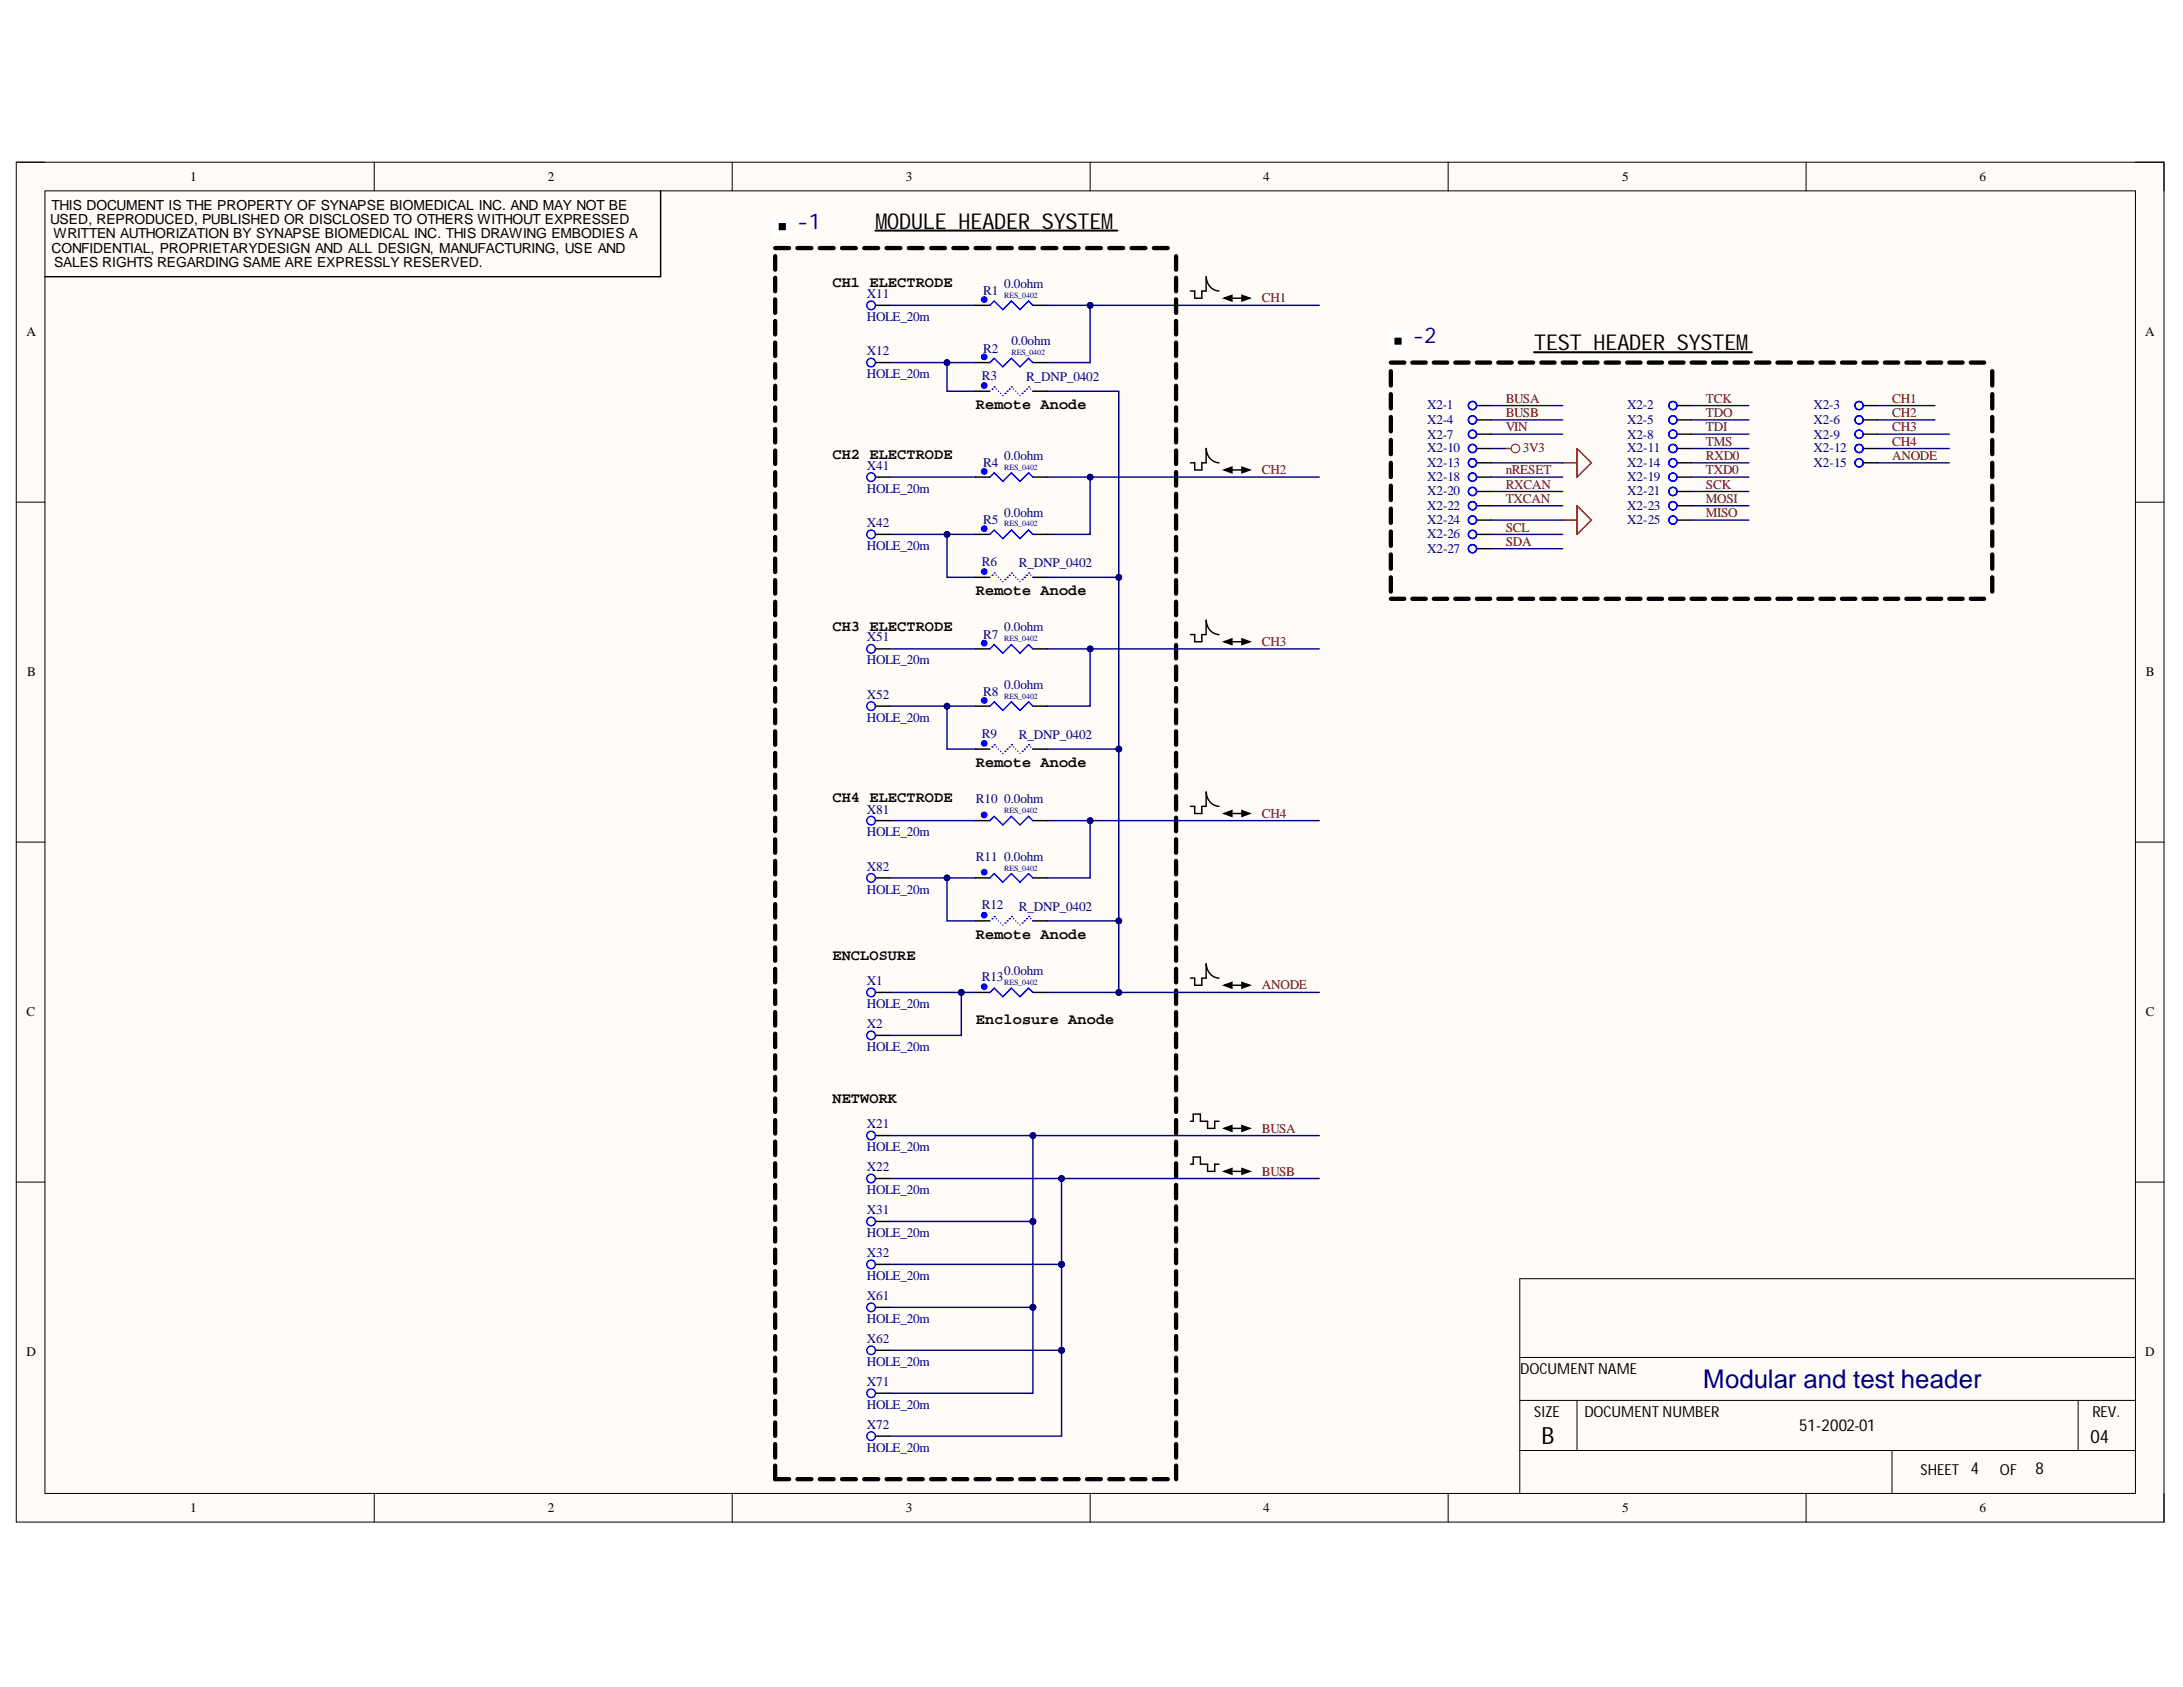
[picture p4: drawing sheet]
<svg xmlns="http://www.w3.org/2000/svg" width="279mm" height="216mm" viewBox="0 0 279 216" stroke-linecap="round" stroke-linejoin="round" font-family="sans-serif">
<defs><g id="words">
<text font-size="3.3" fill="#000080" x="218" y="177.6">Modular and test header</text>
<text font-size="3" x="197.3" y="184.8">B</text>
<g font-size="2.8" fill="#000080">
<text x="102" y="29.2">-1</text>
<text x="180.8" y="43.9">-2</text>
</g>
<g font-size="2.8">
<text x="112" y="29.2">M</text>
<text x="113.6" y="29.2">ODULE HEADER SYSTEM</text>
<text x="196.4" y="44.8">TEST HEADER SYSTEM</text>
</g>
<text font-size="2.4" x="267.6" y="184.6">04</text>
<g font-size="2.1">
<text x="230.3" y="183.2">51-2002-01</text>
<text x="260.5" y="188.7">8</text>
</g>
<g font-size="1.9">
<text x="106.5" y="36.8">CH1 ELECTRODE</text>
<text x="124.9" y="52.3">Remote Anode</text>
<text x="106.5" y="58.7">CH2 ELECTRODE</text>
<text x="124.9" y="76.2">Remote Anode</text>
<text x="106.5" y="80.7">CH3 ELECTRODE</text>
<text x="124.9" y="98.1">Remote Anode</text>
<text x="106.5" y="102.7">CH4 ELECTRODE</text>
<text x="106.5" y="122.8">ENCLOSURE</text>
<text x="124.9" y="120.1">Remote Anode</text>
<text x="124.9" y="131.1">Enclosure Anode</text>
<text x="106.5" y="141.2">NETWORK</text>
<text x="194.6" y="175.9">DOCUMENT NAME</text>
<text x="196.4" y="181.4">SIZE</text>
<text x="202.8" y="181.4">DOCUMENT NUMBER</text>
<text x="267.8" y="181.4">REV.</text>
<text x="245.8" y="188.8">SHEET 4</text>
<text x="256" y="188.8">OF</text>
</g>
<g font-size="1.8">
<text x="6.4" y="28.7">USED, REPRODUCED, PUBLISHED OR DISCLOSED TO OTHERS WITHOUT EXPRESSED</text>
<text x="6.6" y="26.9">THIS DOCUMENT IS THE PROPERTY OF SYNAPSE BIOMEDICAL INC. AND MAY NOT BE</text>
<text x="6.6" y="32.4">CONFIDENTIAL, PROPRIETARYDESIGN AND ALL DESIGN, MANUFACTURING, USE AND</text>
<text x="6.8" y="30.5">WRITTEN AUTHORIZATION BY SYNAPSE BIOMEDICAL INC. THIS DRAWING EMBODIES A</text>
<text x="6.9" y="34.1">SALES RIGHTS REGARDING SAME ARE EXPRESSLY RESERVED.</text>
</g>
<g font-size="1.7">
<text x="24.4" y="23.2">1</text>
<text x="70.1" y="23.2">2</text>
<text x="115.9" y="23.2">3</text>
<text x="161.7" y="23.2">4</text>
<text x="207.6" y="23.2">5</text>
<text x="253.3" y="23.2">6</text>
<text x="3.4" y="43">A</text>
<text x="274.6" y="43">A</text>
<text x="3.5" y="86.6">B</text>
<text x="274.7" y="86.6">B</text>
<text x="3.4" y="130.1">C</text>
<text x="274.7" y="130.1">C</text>
<text x="3.4" y="173.5">D</text>
<text x="274.6" y="173.5">D</text>
<text x="24.4" y="193.5">1</text>
<text x="70.1" y="193.5">2</text>
<text x="115.9" y="193.5">3</text>
<text x="161.7" y="193.5">4</text>
<text x="207.6" y="193.5">5</text>
<text x="253.3" y="193.5">6</text>
</g>
<g font-size="1.7" fill="#000080">
<text x="110.9" y="38.1">X11</text>
<text x="110.9" y="41.1">HOLE_20m</text>
<text x="125.8" y="37.8">R1</text>
<text x="128.5" y="36.9">0.0ohm</text>
<text x="110.9" y="45.5">X12</text>
<text x="125.8" y="45.1">R2</text>
<text x="129.5" y="44.2">0.0ohm</text>
<text x="110.9" y="48.4">HOLE_20m</text>
<text x="125.7" y="48.6">R3</text>
<text x="131.3" y="48.8">R_DNP_0402</text>
<text x="182.7" y="52.4">X2-1</text>
<text x="208.3" y="52.4">X2-2</text>
<text x="232.1" y="52.4">X2-3</text>
<text x="125.8" y="59.8">R4</text>
<text x="128.5" y="58.8">0.0ohm</text>
<text x="182.7" y="54.3">X2-4</text>
<text x="182.7" y="56.1">X2-7</text>
<text x="182.7" y="57.9">X2-10</text>
<text x="182.7" y="59.8">X2-13</text>
<text x="208.3" y="54.3">X2-5</text>
<text x="208.3" y="56.1">X2-8</text>
<text x="208.3" y="57.9">X2-11</text>
<text x="208.3" y="59.8">X2-14</text>
<text x="232.1" y="54.3">X2-6</text>
<text x="232.1" y="56.1">X2-9</text>
<text x="232.1" y="57.9">X2-12</text>
<text x="232.1" y="59.8">X2-15</text>
<text x="110.9" y="60.1">X41</text>
<text x="110.9" y="63.1">HOLE_20m</text>
<text x="182.7" y="61.6">X2-18</text>
<text x="182.7" y="63.4">X2-20</text>
<text x="182.7" y="65.3">X2-22</text>
<text x="208.3" y="61.6">X2-19</text>
<text x="208.3" y="63.4">X2-21</text>
<text x="208.3" y="65.3">X2-23</text>
<text x="110.9" y="67.5">X42</text>
<text x="110.9" y="70.4">HOLE_20m</text>
<text x="125.8" y="67.1">R5</text>
<text x="128.5" y="66.2">0.0ohm</text>
<text x="182.7" y="67.1">X2-24</text>
<text x="182.7" y="68.9">X2-26</text>
<text x="182.7" y="70.7">X2-27</text>
<text x="208.3" y="67.1">X2-25</text>
<text x="125.7" y="72.4">R6</text>
<text x="130.4" y="72.6">R_DNP_0402</text>
<text x="110.9" y="82.1">X51</text>
<text x="125.8" y="81.7">R7</text>
<text x="128.5" y="80.8">0.0ohm</text>
<text x="110.9" y="85">HOLE_20m</text>
<text x="110.9" y="89.4">X52</text>
<text x="125.8" y="89.1">R8</text>
<text x="128.5" y="88.2">0.0ohm</text>
<text x="110.9" y="92.4">HOLE_20m</text>
<text x="125.7" y="94.4">R9</text>
<text x="130.4" y="94.6">R_DNP_0402</text>
<text x="110.9" y="104.1">X81</text>
<text x="110.9" y="107">HOLE_20m</text>
<text x="124.9" y="102.8">R10</text>
<text x="128.5" y="102.8">0.0ohm</text>
<text x="110.9" y="111.4">X82</text>
<text x="124.9" y="110.1">R11</text>
<text x="128.5" y="110.1">0.0ohm</text>
<text x="110.9" y="114.4">HOLE_20m</text>
<text x="125.7" y="116.4">R12</text>
<text x="130.4" y="116.6">R_DNP_0402</text>
<text x="125.7" y="125.5">R13</text>
<text x="128.5" y="124.8">0.0ohm</text>
<text x="110.9" y="126.1">X1</text>
<text x="110.9" y="129">HOLE_20m</text>
<text x="110.9" y="131.6">X2</text>
<text x="110.9" y="134.5">HOLE_20m</text>
<text x="110.9" y="144.4">X21</text>
<text x="110.9" y="147.3">HOLE_20m</text>
<text x="110.9" y="149.9">X22</text>
<text x="110.9" y="152.8">HOLE_20m</text>
<text x="110.9" y="155.4">X31</text>
<text x="110.9" y="158.3">HOLE_20m</text>
<text x="110.9" y="160.9">X32</text>
<text x="110.9" y="163.8">HOLE_20m</text>
<text x="110.9" y="166.4">X61</text>
<text x="110.9" y="169.3">HOLE_20m</text>
<text x="110.9" y="171.8">X62</text>
<text x="110.9" y="174.8">HOLE_20m</text>
<text x="110.9" y="177.3">X71</text>
<text x="110.9" y="180.3">HOLE_20m</text>
<text x="110.9" y="182.8">X72</text>
<text x="110.9" y="185.8">HOLE_20m</text>
</g>
<g font-size="1.7" fill="#800000">
<text x="161.5" y="38.7">CH1</text>
<text x="192.7" y="51.6">BUSA</text>
<text x="192.7" y="53.3">BUSB</text>
<text x="218.3" y="51.6">TCK</text>
<text x="218.3" y="53.3">TDO</text>
<text x="242.2" y="51.6">CH1</text>
<text x="242.2" y="53.3">CH2</text>
<text x="192.7" y="55.2">VIN</text>
<text x="194.9" y="57.9">3V3</text>
<text x="218.3" y="57.1">TMS</text>
<text x="218.3" y="55.2">TDI</text>
<text x="218.3" y="58.8">RXD0</text>
<text x="242.2" y="55.2">CH3</text>
<text x="242.2" y="57.1">CH4</text>
<text x="242.2" y="58.8">ANODE</text>
<text x="161.5" y="60.7">CH2</text>
<text x="192.7" y="62.5">RXCAN</text>
<text x="192.7" y="64.3">TXCAN</text>
<text x="192.7" y="60.7">nRESET</text>
<text x="218.3" y="60.7">TXD0</text>
<text x="218.3" y="62.5">SCK</text>
<text x="218.3" y="64.3">MOSI</text>
<text x="192.7" y="68">SCL</text>
<text x="192.7" y="69.8">SDA</text>
<text x="218.3" y="66.2">MISO</text>
<text x="161.5" y="82.7">CH3</text>
<text x="161.5" y="104.6">CH4</text>
<text x="161.5" y="126.6">ANODE</text>
<text x="161.5" y="145">BUSA</text>
<text x="161.5" y="150.5">BUSB</text>
</g>
<g font-size="1" fill="#000080">
<text x="128.5" y="38.1">RES_0402</text>
<text x="129.5" y="45.4">RES_0402</text>
<text x="128.5" y="60.1">RES_0402</text>
<text x="128.5" y="67.4">RES_0402</text>
<text x="128.5" y="82.1">RES_0402</text>
<text x="128.5" y="89.4">RES_0402</text>
<text x="128.5" y="104.1">RES_0402</text>
<text x="128.5" y="111.4">RES_0402</text>
<text x="128.5" y="126">RES_0402</text>
</g>
</g></defs>
<path d="M2.1 20.8h274.9v174h-274.9z" fill-rule="evenodd" fill="#fffcf8"/>
<path d="M2.1 20.8h274.9v174h-274.9z" fill="none" stroke="#000" stroke-width=".13"/>
<path d="M5.8 24.4h267.5v166.7h-267.5z" fill-rule="evenodd" fill="#fffcf8"/>
<g fill="none" stroke="#000" stroke-width=".13">
<path d="M2.1 20.8h3.7M5.8 24.4h267.5v166.7h-267.5zM47.9 20.8v3.6M93.7 20.8v3.6M139.5 20.8v3.6M185.3 20.8v3.6M231.2 20.8v3.6M273.3 20.8h3.7v3.6M2.1 64.3h3.7M273.3 64.3h3.7M2.1 107.8h3.7M273.3 107.8h3.7"/>
<path d="M2.1 151.3h3.7M273.3 151.3h3.7M194.5 179.2h78.8M194.5 173.7h78.8M201.8 179.2v6.4M266 179.2v6.4M273.3 163.6h-78.8v27.5M47.9 191.1v3.7M93.7 191.1v3.7M139.5 191.1v3.7M185.3 191.1v3.7M194.5 185.6h78.8"/>
<path d="M231.2 191.1v3.7M242.2 185.6v5.5M277 191.1v3.7"/>
</g>
<g fill="none" stroke="#000" stroke-width=".18">
<path d="M84.6 24.4v11h-78.8M189 51.9h1.8M189 53.7h1.8M189 55.6h1.8M189 57.4h1.8M189 59.2h1.8M214.7 51.9h1.8M214.7 53.7h1.8M214.7 55.6h1.8M214.7 57.4h1.8M214.7 59.2h1.8M238.5 51.9h1.8"/>
<path d="M238.5 53.7h1.8M238.5 55.6h1.8M238.5 57.4h1.8M238.5 59.2h1.8M189 61.1h1.8M189 62.9h1.8M189 64.7h1.8M189 66.6h1.8M189 68.4h1.8M189 70.2h1.8M214.7 61.1h1.8M214.7 62.9h1.8"/>
<path d="M214.7 64.7h1.8M214.7 66.6h1.8"/>
</g>
<circle cx="194" cy="57.4" r=".55" fill="none" stroke="#800000" stroke-width=".13"/>
<path d="M192.7 57.4h.7M200 59.2h1.8M201.8 57.4l1.9 1.8-1.9 1.9zM200 66.6h1.8M201.8 64.7l1.9 1.9-1.9 1.8z" fill="none" stroke="#800000" stroke-width=".18"/>
<path d="M178 42.7h1.9v1.9h-1.9z" fill-rule="evenodd" fill="#000"/>
<path d="M178 42.7h1.9v1.9h-1.9z" fill="none" stroke="#fff" stroke-width=".92"/>
<path d="M196.3 45.1h27.9" fill="none" stroke="#000" stroke-width=".25"/>
<g fill="none" stroke="#000" stroke-width=".55">
<path d="M178 46.4h1.7M178 47.5v1.8M178 50.4v1.9M178 53.4v1.8M178 56.3v1.8M178 59.2v1.9M180.8 46.4h1.7M183.5 46.4h1.7M186.3 46.4h1.7M189 46.4h1.7M191.8 46.4h1.7M194.5 46.4h1.7"/>
<path d="M197.3 46.4h1.7M200 46.4h1.7M202.8 46.4h1.7M205.5 46.4h1.7M208.3 46.4h1.7M211 46.4h1.7M213.8 46.4h1.7M216.5 46.4h1.7M219.2 46.4h1.8M222 46.4h1.7M224.7 46.4h1.8M227.5 46.4h1.7"/>
<path d="M230.2 46.4h1.8M233 46.4h1.7M235.7 46.4h1.8M238.5 46.4h1.7M241.2 46.4h1.8M244 46.4h1.7M246.7 46.4h1.8M249.5 46.4h1.7M252.2 46.4h1.7M255 47.5v1.8M255 50.4v1.9M255 53.4v1.8"/>
<path d="M255 56.3v1.8M255 59.2v1.9M178 62.2v1.8M178 65.1v1.8M178 68v1.9M178 71v1.8M178 73.9v1.8M178 76.6h1.7M180.8 76.6h1.7M183.5 76.6h1.7M186.3 76.6h1.7M189 76.6h1.7"/>
<path d="M191.8 76.6h1.7M194.5 76.6h1.7M197.3 76.6h1.7M200 76.6h1.7M202.8 76.6h1.7M205.5 76.6h1.7M208.3 76.6h1.7M211 76.6h1.7M213.8 76.6h1.7M216.5 76.6h1.7M219.2 76.6h1.8M222 76.6h1.7"/>
<path d="M224.7 76.6h1.8M227.5 76.6h1.7M230.2 76.6h1.8M233 76.6h1.7M235.7 76.6h1.8M238.5 76.6h1.7M241.2 76.6h1.8M244 76.6h1.7M246.7 76.6h1.8M249.5 76.6h1.7M252.2 76.6h1.7M255 62.2v1.8"/>
<path d="M255 65.1v1.8M255 68v1.9M255 71v1.8M255 73.9v1.8"/>
</g>
<g fill="none" stroke="#00f" stroke-width=".18">
<circle cx="188.5" cy="59.2" r=".53"/>
<circle cx="188.5" cy="53.7" r=".52"/>
<circle cx="188.5" cy="57.4" r=".52"/>
<circle cx="188.5" cy="55.6" r=".52"/>
<circle cx="188.5" cy="51.9" r=".52"/>
<circle cx="188.5" cy="53.7" r=".53"/>
<circle cx="214.1" cy="59.2" r=".53"/>
<circle cx="214.1" cy="53.7" r=".52"/>
<circle cx="214.1" cy="57.4" r=".52"/>
<circle cx="214.1" cy="55.6" r=".52"/>
<circle cx="214.1" cy="51.9" r=".52"/>
<circle cx="214.1" cy="53.7" r=".53"/>
<circle cx="237.9" cy="59.2" r=".53"/>
<circle cx="237.9" cy="53.7" r=".52"/>
<circle cx="237.9" cy="57.4" r=".52"/>
<circle cx="237.9" cy="55.6" r=".52"/>
<circle cx="237.9" cy="51.9" r=".52"/>
<circle cx="237.9" cy="53.7" r=".53"/>
<circle cx="188.5" cy="64.7" r=".53"/>
<circle cx="188.5" cy="68.4" r=".53"/>
<circle cx="188.5" cy="62.9" r=".53"/>
<circle cx="188.5" cy="61.1" r=".52"/>
<circle cx="188.5" cy="70.2" r=".52"/>
<circle cx="188.5" cy="66.6" r=".52"/>
<circle cx="214.1" cy="64.7" r=".53"/>
<circle cx="214.1" cy="62.9" r=".53"/>
<circle cx="214.1" cy="61.1" r=".52"/>
<circle cx="214.1" cy="66.6" r=".52"/>
</g>
<g fill="none" stroke="#000080" stroke-width=".18">
<path d="M134 39.1h34.8M190.8 51.9h9.2M190.8 53.7h9.2M190.8 57.4h1.9M190.8 55.6h9.2M190.8 59.2h9.2M216.5 51.9h7.3M216.5 53.7h7.3M216.5 57.4h7.3M216.5 55.6h7.3M216.5 59.2h7.3M240.3 51.9h7.3"/>
<path d="M240.3 53.7h7.3M240.3 57.4h9.2M240.3 55.6h9.2M240.3 59.2h9.2M190.8 61.1h9.2M190.8 62.9h9.2M190.8 64.7h9.2M190.8 66.6h9.2M190.8 68.4h9.2M190.8 70.2h9.2M216.5 61.1h7.3M216.5 62.9h7.3"/>
<path d="M216.5 64.7h7.3M216.5 66.6h7.3"/>
</g>
<circle cx="139.5" cy="39.1" r=".37" fill="#000080"/>
<circle cx="139.5" cy="39.1" r=".37" fill="none" stroke="#000080" stroke-width=".13"/>
<path d="M113.9 46.4h11" fill="none" stroke="#000080" stroke-width=".18"/>
<circle cx="121.2" cy="46.4" r=".37" fill="#000080"/>
<circle cx="121.2" cy="46.4" r=".37" fill="none" stroke="#000080" stroke-width=".13"/>
<path d="M113.9 112.4h11" fill="none" stroke="#000080" stroke-width=".18"/>
<circle cx="121.2" cy="112.4" r=".37" fill="#000080"/>
<circle cx="121.2" cy="112.4" r=".37" fill="none" stroke="#000080" stroke-width=".13"/>
<path d="M113.9 127h11" fill="none" stroke="#000080" stroke-width=".18"/>
<circle cx="123" cy="127" r=".37" fill="#000080"/>
<circle cx="123" cy="127" r=".37" fill="none" stroke="#000080" stroke-width=".13"/>
<path d="M113.9 90.4h11" fill="none" stroke="#000080" stroke-width=".18"/>
<circle cx="121.2" cy="90.4" r=".37" fill="#000080"/>
<circle cx="121.2" cy="90.4" r=".37" fill="none" stroke="#000080" stroke-width=".13"/>
<path d="M113.9 68.4h11" fill="none" stroke="#000080" stroke-width=".18"/>
<circle cx="121.2" cy="68.4" r=".37" fill="#000080"/>
<circle cx="121.2" cy="68.4" r=".37" fill="none" stroke="#000080" stroke-width=".13"/>
<g fill="#000">
<path d="M156.7 144.4l1-.4v.8zM156.7 149.9l1-.4v.8zM159 144l1 .4-1 .4zM159 149.5l1 .4-1 .4z"/>
<path d="M99.2 28.1h1.8v1.8h-1.8z" fill-rule="evenodd"/>
</g>
<path d="M99.2 28.1h1.8v1.8h-1.8z" fill="none" stroke="#fff" stroke-width=".91"/>
<path d="M112 29.5h31" fill="none" stroke="#000" stroke-width=".25"/>
<g fill="none" stroke="#000" stroke-width=".55">
<path d="M99.2 31.7h1.8M99.2 32.8v1.7M99.2 35.6v1.7M99.2 38.3v1.7M102.1 31.7h1.7M104.9 31.7h1.8M107.8 31.7h1.7M110.6 31.7h1.8M113.5 31.7h1.7M116.3 31.7h1.8M119.2 31.7h1.7M122 31.7h1.8"/>
<path d="M124.9 31.7h1.8M127.7 31.7h1.8M130.6 31.7h1.7M133.4 31.7h1.8M136.3 31.7h1.8M139.1 31.7h1.8M142 31.7h1.8M144.8 31.7h1.8M147.7 31.7h1.8M150.5 32.8v1.7M150.5 35.6v1.7M150.5 38.3v1.7"/>
<path d="M99.2 41.1v1.7M99.2 43.8v1.8M99.2 46.6v1.7M99.2 49.4v1.7M99.2 52.1v1.8M99.2 54.9v1.7M99.2 57.7v1.7M150.5 41.1v1.7M150.5 43.8v1.8M150.5 46.6v1.7M150.5 49.4v1.7M150.5 52.1v1.8"/>
<path d="M150.5 54.9v1.7M150.5 57.7v1.7M99.2 60.4v1.8M99.2 63.2v1.7M99.2 66v1.7M99.2 68.7v1.7M99.2 71.5v1.7M99.2 74.2v1.8M99.2 77v1.7M99.2 79.8v1.7M150.5 60.4v1.8M150.5 63.2v1.7"/>
<path d="M150.5 66v1.7M150.5 68.7v1.7M150.5 71.5v1.7M150.5 74.2v1.8M150.5 77v1.7M150.5 79.8v1.7M99.2 82.5v1.8M99.2 85.3v1.7M99.2 88.1v1.7M99.2 90.8v1.8M99.2 93.6v1.7M99.2 96.4v1.7"/>
<path d="M99.2 99.1v1.8M150.5 82.5v1.8M150.5 85.3v1.7M150.5 88.1v1.7M150.5 90.8v1.8M150.5 93.6v1.7M150.5 96.4v1.7M150.5 99.1v1.8M99.2 101.9v1.7M99.2 104.6v1.8M99.2 107.4v1.7M99.2 110.2v1.7"/>
<path d="M99.2 112.9v1.8M99.2 115.7v1.7M99.2 118.5v1.7M150.5 101.9v1.7M150.5 104.6v1.8M150.5 107.4v1.7M150.5 110.2v1.7M150.5 112.9v1.8M150.5 115.7v1.7M150.5 118.5v1.7M99.2 121.2v1.8M99.2 124v1.7"/>
<path d="M99.2 126.8v1.7M99.2 129.5v1.8M99.2 132.3v1.7M99.2 135.1v1.7M99.2 137.8v1.7M150.5 121.2v1.8M150.5 124v1.7M150.5 126.8v1.7M150.5 129.5v1.8M150.5 132.3v1.7M150.5 135.1v1.7M150.5 137.8v1.7"/>
<path d="M99.2 140.6v1.7M99.2 143.3v1.8M99.2 146.1v1.7M99.2 148.9v1.7M99.2 151.6v1.8M99.2 154.4v1.7M99.2 157.2v1.7M99.2 159.9v1.8M150.5 140.6v1.7M150.5 143.3v1.8M150.5 146.1v1.7M150.5 148.9v1.7"/>
<path d="M150.5 151.6v1.8M150.5 154.4v1.7M150.5 157.2v1.7M150.5 159.9v1.8M99.2 162.7v1.7M99.2 165.5v1.7M99.2 168.2v1.7M99.2 171v1.7M99.2 173.7v1.8M99.2 176.5v1.7M99.2 179.3v1.7M150.5 162.7v1.7"/>
<path d="M150.5 165.5v1.7M150.5 168.2v1.7M150.5 171v1.7M150.5 173.7v1.8M150.5 176.5v1.7M150.5 179.3v1.7M99.2 182v1.8M99.2 184.8v1.7M99.2 187.6v1.7h1.8M102.1 189.3h1.8M104.9 189.3h1.8M107.8 189.3h1.7"/>
<path d="M110.6 189.3h1.8M113.5 189.3h1.7M116.3 189.3h1.8M119.2 189.3h1.8M122 189.3h1.8M124.9 189.3h1.8M127.7 189.3h1.8M130.6 189.3h1.7M133.4 189.3h1.8M136.3 189.3h1.8M139.1 189.3h1.8M142 189.3h1.8"/>
<path d="M144.8 189.3h1.8M147.7 189.3h1.8M150.5 182v1.8M150.5 184.8v1.7M150.5 187.6v1.7"/>
</g>
<g fill="none" stroke="#000" stroke-width=".18">
<path d="M112 39.1h1.9M112 46.4h1.9M112 61.1h1.9M112 68.4h1.9M112 83h1.9M112 90.4h1.9M112 105h1.9M112 112.4h1.9M112 127h1.9M112 132.5h1.9M152.4 143.5h.3v-.9h.9v.9h1v.9h.9v-.9h.5M152.4 149h.3v-.9h.9v.9h1v.9h.9v-.9h.5"/>
<path d="M156.7 144.4l1-.4v.8zM156.7 149.9l1-.4v.8zM156.9 144.4h2.8M156.9 149.9h2.8M159 144l1 .4-1 .4zM159 149.5l1 .4-1 .4z"/>
</g>
<g fill="none" stroke="#00f" stroke-width=".18">
<circle cx="111.5" cy="39.1" r=".55"/>
<circle cx="111.5" cy="46.4" r=".55"/>
<circle cx="111.5" cy="68.4" r=".55"/>
<circle cx="111.5" cy="61.1" r=".55"/>
<circle cx="111.5" cy="83" r=".55"/>
<circle cx="111.5" cy="90.4" r=".55"/>
<circle cx="111.5" cy="112.4" r=".55"/>
<circle cx="111.5" cy="105" r=".55"/>
<circle cx="111.5" cy="127" r=".55"/>
<circle cx="111.5" cy="132.5" r=".55"/>
</g>
<path d="M113.9 145.3h54.9" fill="none" stroke="#000080" stroke-width=".18"/>
<circle cx="132.2" cy="145.3" r=".37" fill="#000080"/>
<circle cx="132.2" cy="145.3" r=".37" fill="none" stroke="#000080" stroke-width=".13"/>
<path d="M113.9 150.8h54.9" fill="none" stroke="#000080" stroke-width=".18"/>
<circle cx="135.9" cy="150.8" r=".36" fill="#000080"/>
<circle cx="135.9" cy="150.8" r=".36" fill="none" stroke="#000080" stroke-width=".13"/>
<path d="M112 145.3h1.9M112 150.8h1.9M112 156.3h1.9M112 161.8h1.9M112 167.3h1.9M112 172.8h1.9M112 178.3h1.9M112 183.8h1.9" fill="none" stroke="#000" stroke-width=".18"/>
<g fill="none" stroke="#00f" stroke-width=".18">
<circle cx="111.5" cy="150.8" r=".55"/>
<circle cx="111.5" cy="156.3" r=".55"/>
<circle cx="111.5" cy="145.3" r=".55"/>
<circle cx="111.5" cy="167.3" r=".55"/>
<circle cx="111.5" cy="161.8" r=".55"/>
<circle cx="111.5" cy="178.3" r=".55"/>
<circle cx="111.5" cy="172.8" r=".55"/>
<circle cx="111.5" cy="183.8" r=".55"/>
</g>
<path d="M113.9 156.3h18.3" fill="none" stroke="#000080" stroke-width=".18"/>
<circle cx="132.2" cy="156.3" r=".37" fill="#000080"/>
<circle cx="132.2" cy="156.3" r=".37" fill="none" stroke="#000080" stroke-width=".13"/>
<path d="M132.2 145.3v11" fill="none" stroke="#000080" stroke-width=".18"/>
<circle cx="132.2" cy="156.3" r=".37" fill="#000080"/>
<circle cx="132.2" cy="156.3" r=".37" fill="none" stroke="#000080" stroke-width=".13"/>
<circle cx="132.2" cy="145.3" r=".37" fill="#000080"/>
<circle cx="132.2" cy="145.3" r=".37" fill="none" stroke="#000080" stroke-width=".13"/>
<path d="M113.9 167.3h18.3" fill="none" stroke="#000080" stroke-width=".18"/>
<circle cx="132.2" cy="167.3" r=".37" fill="#000080"/>
<circle cx="132.2" cy="167.3" r=".37" fill="none" stroke="#000080" stroke-width=".13"/>
<path d="M132.2 156.3v11" fill="none" stroke="#000080" stroke-width=".18"/>
<circle cx="132.2" cy="167.3" r=".37" fill="#000080"/>
<circle cx="132.2" cy="167.3" r=".37" fill="none" stroke="#000080" stroke-width=".13"/>
<circle cx="132.2" cy="156.3" r=".37" fill="#000080"/>
<circle cx="132.2" cy="156.3" r=".37" fill="none" stroke="#000080" stroke-width=".13"/>
<path d="M113.9 161.8h22" fill="none" stroke="#000080" stroke-width=".18"/>
<circle cx="135.9" cy="161.8" r=".37" fill="#000080"/>
<circle cx="135.9" cy="161.8" r=".37" fill="none" stroke="#000080" stroke-width=".13"/>
<path d="M135.9 150.8v11" fill="none" stroke="#000080" stroke-width=".18"/>
<circle cx="135.9" cy="161.8" r=".37" fill="#000080"/>
<circle cx="135.9" cy="161.8" r=".37" fill="none" stroke="#000080" stroke-width=".13"/>
<circle cx="135.9" cy="150.8" r=".36" fill="#000080"/>
<circle cx="135.9" cy="150.8" r=".36" fill="none" stroke="#000080" stroke-width=".13"/>
<path d="M113.9 172.8h22" fill="none" stroke="#000080" stroke-width=".18"/>
<circle cx="135.9" cy="172.8" r=".37" fill="#000080"/>
<circle cx="135.9" cy="172.8" r=".37" fill="none" stroke="#000080" stroke-width=".13"/>
<path d="M135.9 161.8v11" fill="none" stroke="#000080" stroke-width=".18"/>
<circle cx="135.9" cy="172.8" r=".37" fill="#000080"/>
<circle cx="135.9" cy="172.8" r=".37" fill="none" stroke="#000080" stroke-width=".13"/>
<circle cx="135.9" cy="161.8" r=".37" fill="#000080"/>
<circle cx="135.9" cy="161.8" r=".37" fill="none" stroke="#000080" stroke-width=".13"/>
<path d="M139.5 39.1v7.3h-5.5" fill="none" stroke="#000080" stroke-width=".18"/>
<circle cx="139.5" cy="39.1" r=".37" fill="#000080"/>
<circle cx="139.5" cy="39.1" r=".37" fill="none" stroke="#000080" stroke-width=".13"/>
<path d="M152.4 37.2h.5v1h.9v-1h.6v-1.8a1.78 1.78 0 0 0 1.6 1.8M124.9 127h1.8M132.2 127h1.8" fill="none" stroke="#000" stroke-width=".18"/>
<path d="M126.7 127l.5-.5 1.1 1.1 1.1-1.1 1.1 1.1 1.1-1.1 .6 .5" fill="none" stroke="#00f" stroke-width=".18"/>
<circle cx="126" cy="126.3" r=".37" fill="#00f"/>
<circle cx="126" cy="126.3" r=".37" fill="none" stroke="#00f" stroke-width=".13"/>
<path d="M134 127h34.8" fill="none" stroke="#000080" stroke-width=".18"/>
<circle cx="143.2" cy="127" r=".37" fill="#000080"/>
<circle cx="143.2" cy="127" r=".37" fill="none" stroke="#000080" stroke-width=".13"/>
<path d="M123 127v5.5h-9.1" fill="none" stroke="#000080" stroke-width=".18"/>
<circle cx="123" cy="127" r=".37" fill="#000080"/>
<circle cx="123" cy="127" r=".37" fill="none" stroke="#000080" stroke-width=".13"/>
<g fill="none" stroke="#000" stroke-width=".18">
<path d="M156.7 38.2l1-.4v.7zM156.9 38.2h2.8M159 37.8l1 .4-1 .3zM152.4 59.2h.5v.9h.9v-.9h.6v-1.8a1.78 1.78 0 0 0 1.6 1.8M159 59.8l1 .3-1 .4zM156.7 60.1l1-.3v.7zM156.9 60.1h2.8M152.4 81.2h.5v.9h.9v-.9h.6v-1.8a1.78 1.78 0 0 0 1.6 1.8M156.7 82.1l1-.3v.7zM156.9 82.1h2.8M159 81.8l1 .3-1 .4zM152.4 125.2h.5v.9h.9v-.9h.6v-1.9a1.78 1.78 0 0 0 1.6 1.9"/>
<path d="M156.7 126.1l1-.4v.8zM156.9 126.1h2.8M159 125.7l1 .4-1 .4z"/>
</g>
<path d="M156.7 38.2l1-.4v.7zM159 37.8l1 .4-1 .3zM156.7 60.1l1-.3v.7zM159 59.8l1 .3-1 .4zM156.7 82.1l1-.3v.7zM159 81.8l1 .3-1 .4zM156.7 126.1l1-.4v.8zM159 125.7l1 .4-1 .4z" fill="#000"/>
<path d="M134 105h34.8" fill="none" stroke="#000080" stroke-width=".18"/>
<circle cx="139.5" cy="105" r=".37" fill="#000080"/>
<circle cx="139.5" cy="105" r=".37" fill="none" stroke="#000080" stroke-width=".13"/>
<path d="M152.4 103.2h.5v.9h.9v-.9h.6v-1.8a1.78 1.78 0 0 0 1.6 1.8M156.7 104.1l1-.4v.8zM156.9 104.1h2.8M159 103.7l1 .4-1 .4z" fill="none" stroke="#000" stroke-width=".18"/>
<path d="M156.7 104.1l1-.4v.8zM159 103.7l1 .4-1 .4z" fill="#000"/>
<path d="M139.5 61.1v7.3h-5.5" fill="none" stroke="#000080" stroke-width=".18"/>
<circle cx="139.5" cy="61.1" r=".37" fill="#000080"/>
<circle cx="139.5" cy="61.1" r=".37" fill="none" stroke="#000080" stroke-width=".13"/>
<path d="M139.5 83v7.4h-5.5" fill="none" stroke="#000080" stroke-width=".18"/>
<circle cx="139.5" cy="83" r=".37" fill="#000080"/>
<circle cx="139.5" cy="83" r=".37" fill="none" stroke="#000080" stroke-width=".13"/>
<path d="M139.5 105v7.4h-5.5" fill="none" stroke="#000080" stroke-width=".18"/>
<circle cx="139.5" cy="105" r=".37" fill="#000080"/>
<circle cx="139.5" cy="105" r=".37" fill="none" stroke="#000080" stroke-width=".13"/>
<path d="M135.9 172.8v11h-22" fill="none" stroke="#000080" stroke-width=".18"/>
<circle cx="135.9" cy="172.8" r=".37" fill="#000080"/>
<circle cx="135.9" cy="172.8" r=".37" fill="none" stroke="#000080" stroke-width=".13"/>
<path d="M132.2 167.3v11h-18.3" fill="none" stroke="#000080" stroke-width=".18"/>
<circle cx="132.2" cy="167.3" r=".37" fill="#000080"/>
<circle cx="132.2" cy="167.3" r=".37" fill="none" stroke="#000080" stroke-width=".13"/>
<path d="M134 50.1h9.2v76.9" fill="none" stroke="#000080" stroke-width=".18"/>
<circle cx="143.2" cy="127" r=".37" fill="#000080"/>
<circle cx="143.2" cy="127" r=".37" fill="none" stroke="#000080" stroke-width=".13"/>
<circle cx="143.2" cy="117.8" r=".37" fill="#000080"/>
<circle cx="143.2" cy="117.8" r=".37" fill="none" stroke="#000080" stroke-width=".13"/>
<circle cx="143.2" cy="95.9" r=".37" fill="#000080"/>
<circle cx="143.2" cy="95.9" r=".37" fill="none" stroke="#000080" stroke-width=".13"/>
<circle cx="143.2" cy="73.9" r=".37" fill="#000080"/>
<circle cx="143.2" cy="73.9" r=".37" fill="none" stroke="#000080" stroke-width=".13"/>
<path d="M121.2 68.4v5.5h3.7" fill="none" stroke="#000080" stroke-width=".18"/>
<circle cx="121.2" cy="68.4" r=".37" fill="#000080"/>
<circle cx="121.2" cy="68.4" r=".37" fill="none" stroke="#000080" stroke-width=".13"/>
<path d="M121.2 90.4v5.5h3.7" fill="none" stroke="#000080" stroke-width=".18"/>
<circle cx="121.2" cy="90.4" r=".37" fill="#000080"/>
<circle cx="121.2" cy="90.4" r=".37" fill="none" stroke="#000080" stroke-width=".13"/>
<path d="M121.2 112.4v5.5h3.7" fill="none" stroke="#000080" stroke-width=".18"/>
<circle cx="121.2" cy="112.4" r=".37" fill="#000080"/>
<circle cx="121.2" cy="112.4" r=".37" fill="none" stroke="#000080" stroke-width=".13"/>
<path d="M134 117.9h9.2" fill="none" stroke="#000080" stroke-width=".18"/>
<circle cx="143.2" cy="117.8" r=".37" fill="#000080"/>
<circle cx="143.2" cy="117.8" r=".37" fill="none" stroke="#000080" stroke-width=".13"/>
<path d="M134 95.9h9.2" fill="none" stroke="#000080" stroke-width=".18"/>
<circle cx="143.2" cy="95.9" r=".37" fill="#000080"/>
<circle cx="143.2" cy="95.9" r=".37" fill="none" stroke="#000080" stroke-width=".13"/>
<path d="M134 73.9h9.2" fill="none" stroke="#000080" stroke-width=".18"/>
<circle cx="143.2" cy="73.9" r=".37" fill="#000080"/>
<circle cx="143.2" cy="73.9" r=".37" fill="none" stroke="#000080" stroke-width=".13"/>
<path d="M113.9 39.1h11M121.2 46.4v3.7h3.7M113.9 61.1h11M113.9 83h11M113.9 105h11" fill="none" stroke="#000080" stroke-width=".18"/>
<circle cx="121.2" cy="46.4" r=".37" fill="#000080"/>
<circle cx="121.2" cy="46.4" r=".37" fill="none" stroke="#000080" stroke-width=".13"/>
<path d="M124.9 39.1h1.8M132.2 39.1h1.8" fill="none" stroke="#000" stroke-width=".18"/>
<path d="M126.7 39.1l.5-.6 1.1 1.1 1.1-1.1 1.1 1.1 1.1-1.1 .6 .6" fill="none" stroke="#00f" stroke-width=".18"/>
<circle cx="126" cy="38.3" r=".37" fill="#00f"/>
<circle cx="126" cy="38.3" r=".37" fill="none" stroke="#00f" stroke-width=".13"/>
<path d="M124.9 61.1h1.8M132.2 61.1h1.8" fill="none" stroke="#000" stroke-width=".18"/>
<path d="M126.7 61.1l.5-.6 1.1 1.1 1.1-1.1 1.1 1.1 1.1-1.1 .6 .6" fill="none" stroke="#00f" stroke-width=".18"/>
<circle cx="126" cy="60.3" r=".37" fill="#00f"/>
<circle cx="126" cy="60.3" r=".37" fill="none" stroke="#00f" stroke-width=".13"/>
<path d="M124.9 83h1.8M132.2 83h1.8" fill="none" stroke="#000" stroke-width=".18"/>
<path d="M126.7 83l.5-.5 1.1 1.1 1.1-1.1 1.1 1.1 1.1-1.1 .6 .5" fill="none" stroke="#00f" stroke-width=".18"/>
<circle cx="126" cy="82.3" r=".37" fill="#00f"/>
<circle cx="126" cy="82.3" r=".37" fill="none" stroke="#00f" stroke-width=".13"/>
<path d="M124.9 105h1.8M132.2 105h1.8" fill="none" stroke="#000" stroke-width=".18"/>
<path d="M126.7 105l.5-.5 1.1 1.1 1.1-1.1 1.1 1.1 1.1-1.1 .6 .5" fill="none" stroke="#00f" stroke-width=".18"/>
<circle cx="126" cy="104.3" r=".37" fill="#00f"/>
<circle cx="126" cy="104.3" r=".37" fill="none" stroke="#00f" stroke-width=".13"/>
<path d="M124.9 46.4h1.8M132.2 46.4h1.8" fill="none" stroke="#000" stroke-width=".18"/>
<path d="M126.7 46.4l.5-.5 1.1 1.1 1.1-1.1 1.1 1.1 1.1-1.1 .6 .5" fill="none" stroke="#00f" stroke-width=".18"/>
<circle cx="126" cy="45.7" r=".37" fill="#00f"/>
<circle cx="126" cy="45.7" r=".37" fill="none" stroke="#00f" stroke-width=".13"/>
<path d="M124.9 68.4h1.8M132.2 68.4h1.8" fill="none" stroke="#000" stroke-width=".18"/>
<path d="M126.7 68.4l.5-.6 1.1 1.1 1.1-1.1 1.1 1.1 1.1-1.1 .6 .6" fill="none" stroke="#00f" stroke-width=".18"/>
<circle cx="126" cy="67.7" r=".37" fill="#00f"/>
<circle cx="126" cy="67.7" r=".37" fill="none" stroke="#00f" stroke-width=".13"/>
<path d="M124.9 90.4h1.8M132.2 90.4h1.8" fill="none" stroke="#000" stroke-width=".18"/>
<path d="M126.7 90.4l.5-.6 1.1 1.1 1.1-1.1 1.1 1.1 1.1-1.1 .6 .6" fill="none" stroke="#00f" stroke-width=".18"/>
<circle cx="126" cy="89.6" r=".37" fill="#00f"/>
<circle cx="126" cy="89.6" r=".37" fill="none" stroke="#00f" stroke-width=".13"/>
<path d="M124.9 112.4h1.8M132.2 112.4h1.8" fill="none" stroke="#000" stroke-width=".18"/>
<path d="M126.7 112.4l.5-.6 1.1 1.1 1.1-1.1 1.1 1.1 1.1-1.1 .6 .6" fill="none" stroke="#00f" stroke-width=".18"/>
<circle cx="126" cy="111.6" r=".37" fill="#00f"/>
<circle cx="126" cy="111.6" r=".37" fill="none" stroke="#00f" stroke-width=".13"/>
<path d="M124.9 50.1h1.8M132.2 50.1h1.8" fill="none" stroke="#000" stroke-width=".18"/>
<g fill="none" stroke="#00f" stroke-width=".18">
<path d="M127 49.8h.1M127.2 49.5h.1M127.5 49.8h.1M127.8 50.1h.1M128.1 50.3h.1M128.3 50.6h.1M128.6 50.3h.1M128.9 50.1h.1M129.2 49.8h.1M129.4 49.5h.1M129.7 49.8h.1M130 50.1h.1"/>
<path d="M130.3 50.3h.1M130.5 50.6h.1M130.8 50.3h.1M131.1 50.1h.1M131.4 49.8h.1M131.6 49.5h.1M131.9 49.8h.1M132.2 50.1h.1"/>
</g>
<circle cx="126" cy="49.3" r=".37" fill="#00f"/>
<circle cx="126" cy="49.3" r=".37" fill="none" stroke="#00f" stroke-width=".13"/>
<path d="M124.9 73.9h1.8M132.2 73.9h1.8" fill="none" stroke="#000" stroke-width=".18"/>
<g fill="none" stroke="#00f" stroke-width=".18">
<path d="M127 73.6h.1M127.2 73.3h.1M127.5 73.6h.1M127.8 73.9h.1M128.1 74.2h.1M128.3 74.4h.1M128.6 74.2h.1M128.9 73.9h.1M129.2 73.6h.1M129.4 73.3h.1M129.7 73.6h.1M130 73.9h.1"/>
<path d="M130.3 74.2h.1M130.5 74.4h.1M130.8 74.2h.1M131.1 73.9h.1M131.4 73.6h.1M131.6 73.3h.1M131.9 73.6h.1M132.2 73.9h.1"/>
</g>
<circle cx="126" cy="73.2" r=".37" fill="#00f"/>
<circle cx="126" cy="73.2" r=".37" fill="none" stroke="#00f" stroke-width=".13"/>
<path d="M124.9 95.9h1.8M132.2 95.9h1.8" fill="none" stroke="#000" stroke-width=".18"/>
<g fill="none" stroke="#00f" stroke-width=".18">
<path d="M127 95.6h.1M127.2 95.3h.1M127.5 95.6h.1M127.8 95.9h.1M128.1 96.1h.1M128.3 96.4h.1M128.6 96.1h.1M128.9 95.9h.1M129.2 95.6h.1M129.4 95.3h.1M129.7 95.6h.1M130 95.9h.1"/>
<path d="M130.3 96.1h.1M130.5 96.4h.1M130.8 96.1h.1M131.1 95.9h.1M131.4 95.6h.1M131.6 95.3h.1M131.9 95.6h.1M132.2 95.9h.1"/>
</g>
<circle cx="126" cy="95.1" r=".37" fill="#00f"/>
<circle cx="126" cy="95.1" r=".37" fill="none" stroke="#00f" stroke-width=".13"/>
<path d="M124.9 117.9h1.8M132.2 117.9h1.8" fill="none" stroke="#000" stroke-width=".18"/>
<g fill="none" stroke="#00f" stroke-width=".18">
<path d="M127 117.6h.1M127.2 117.3h.1M127.5 117.6h.1M127.8 117.8v.1M128.1 118.1h.1M128.3 118.4h.1M128.6 118.1h.1M128.9 117.9h.1M129.2 117.6h.1M129.4 117.3h.1M129.7 117.6h.1M130 117.8v.1"/>
<path d="M130.3 118.1h.1M130.5 118.4h.1M130.8 118.1h.1M131.1 117.9h.1M131.4 117.6h.1M131.6 117.3h.1M131.9 117.6h.1M132.2 117.8v.1"/>
</g>
<circle cx="126" cy="117.1" r=".37" fill="#00f"/>
<circle cx="126" cy="117.1" r=".37" fill="none" stroke="#00f" stroke-width=".13"/>
<path d="M134 83h34.8" fill="none" stroke="#000080" stroke-width=".18"/>
<circle cx="139.5" cy="83" r=".37" fill="#000080"/>
<circle cx="139.5" cy="83" r=".37" fill="none" stroke="#000080" stroke-width=".13"/>
<path d="M134 61.1h34.8" fill="none" stroke="#000080" stroke-width=".18"/>
<circle cx="139.5" cy="61.1" r=".37" fill="#000080"/>
<circle cx="139.5" cy="61.1" r=".37" fill="none" stroke="#000080" stroke-width=".13"/>
<use href="#words"/>
</svg>
